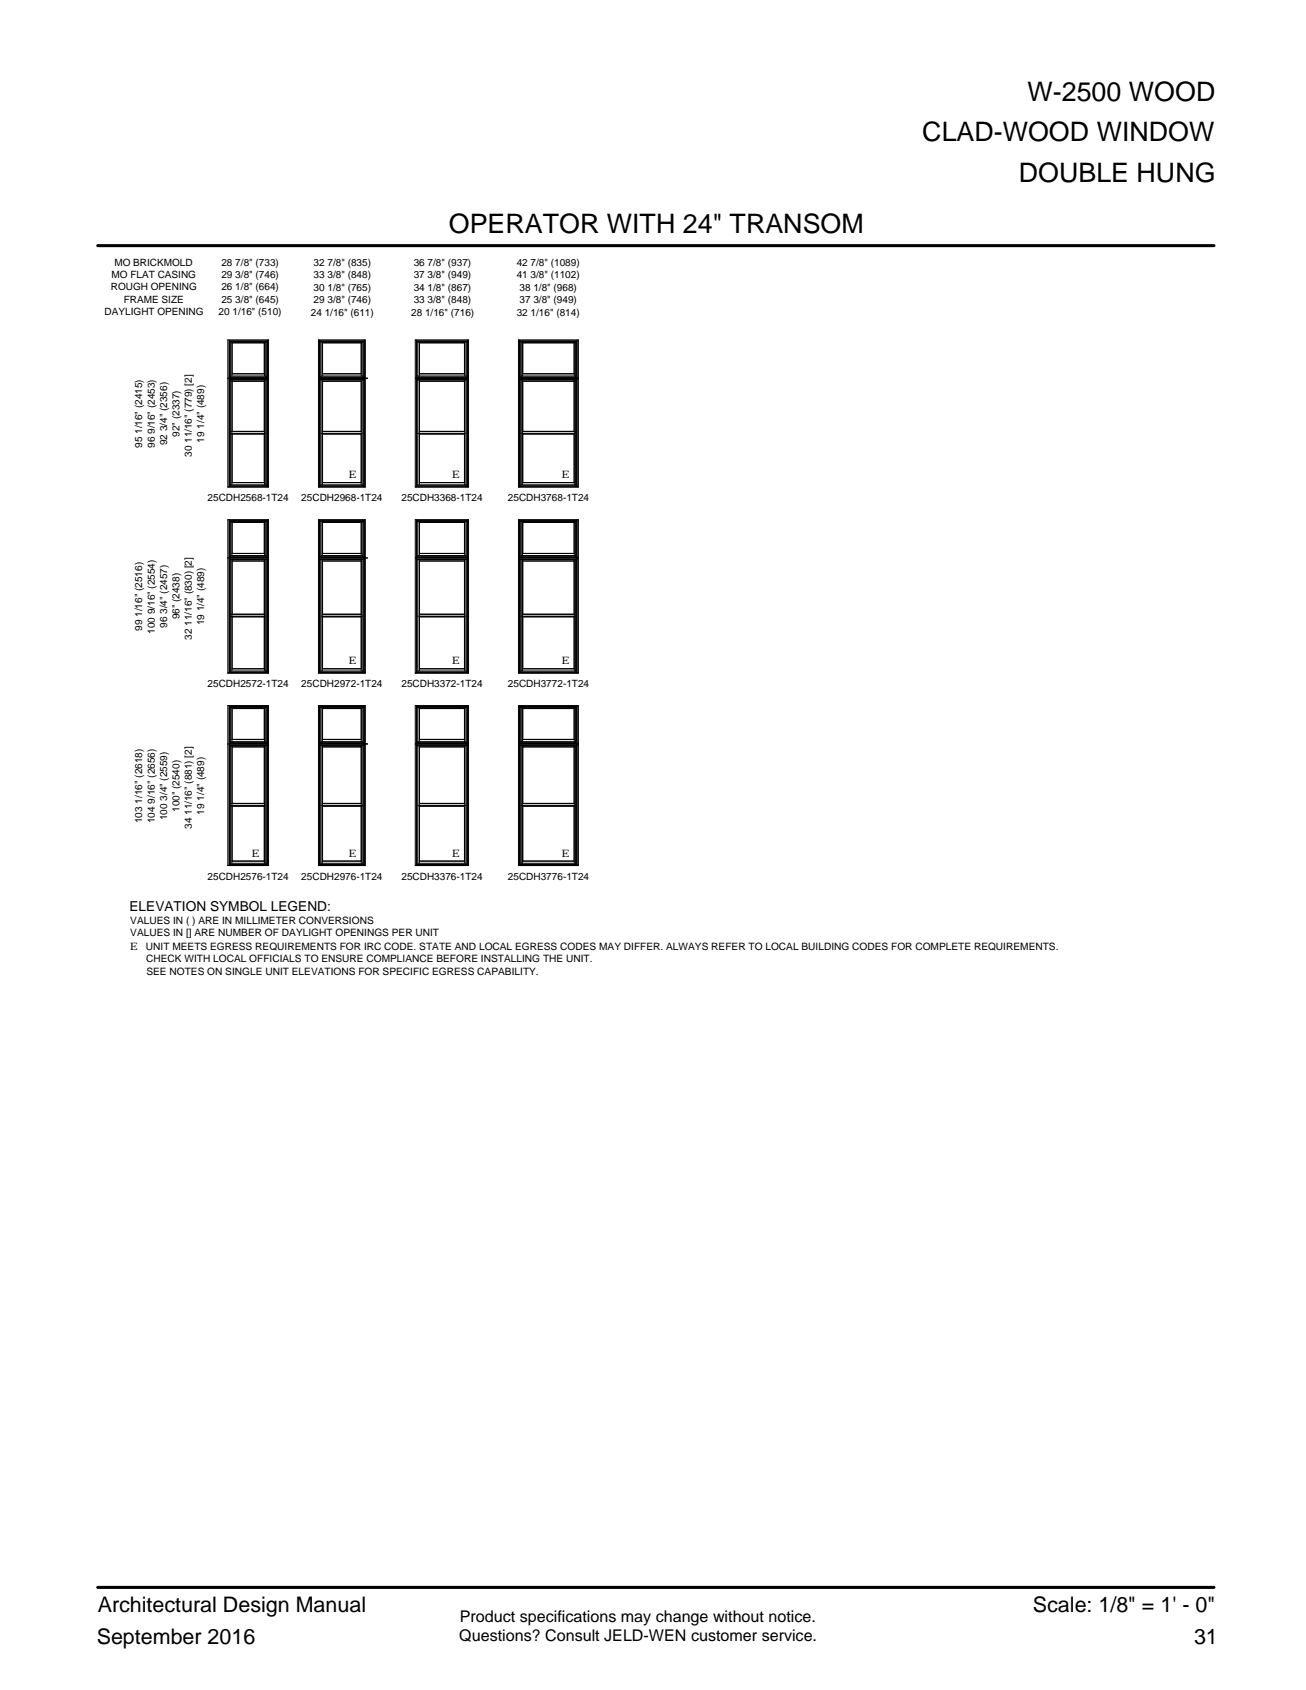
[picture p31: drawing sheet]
<svg xmlns="http://www.w3.org/2000/svg" width="216mm" height="279mm" viewBox="0 0 216 279" stroke-linecap="round" stroke-linejoin="round" font-family="sans-serif">
<defs><g id="words">
<g font-size="4.4">
<text x="169.9" y="16.7">W-2500 WOOD</text>
<text x="152.5" y="23.3">CLAD-WOOD WINDOW</text>
<text x="168.4" y="30.1">DOUBLE HUNG</text>
<text x="74.2" y="38.5">OPERATOR WITH 24&quot; TRANSOM</text>
</g>
<g font-size="3.5">
<text x="16.2" y="266.5">Architectural Design Manual</text>
<text x="170.8" y="266.5">Scale: 1/8&quot; = 1' - 0&quot;</text>
<text x="16" y="271.8">September 2016</text>
<text x="197.4" y="271.8">31</text>
</g>
<g font-size="2.7">
<text x="76" y="268.2">Product specifications may change without notice.</text>
<text x="75.9" y="271.4">Questions? Consult JELD-WEN customer service.</text>
</g>
<text font-size="2.3" x="21.4" y="150.6">ELEVATION SYMBOL LEGEND:</text>
<g font-size="1.7">
<text x="18.4" y="45.9">MO FLAT CASING</text>
<text x="18.9" y="43.9">MO BRICKMOLD</text>
<text x="36.6" y="46">29 3/8&quot; (746)</text>
<text x="36.6" y="44">28 7/8&quot; (733)</text>
<text x="51.8" y="46">33 3/8&quot; (848)</text>
<text x="51.8" y="44">32 7/8&quot; (835)</text>
<text x="68.4" y="46">37 3/8&quot; (949)</text>
<text x="68.4" y="44">36 7/8&quot; (937)</text>
<text x="85.4" y="46">41 3/8&quot; (1102)</text>
<text x="85.4" y="44">42 7/8&quot; (1089)</text>
<text x="17.3" y="52.1">DAYLIGHT OPENING</text>
<text x="18.3" y="48">ROUGH OPENING</text>
<text x="20.5" y="50.1">FRAME SIZE</text>
<text x="36.1" y="52.1">20 1/16&quot; (510)</text>
<text x="36.6" y="50.1">25 3/8&quot; (645)</text>
<text x="36.6" y="48">26 1/8&quot; (664)</text>
<text x="51.4" y="52.2">24 1/16&quot; (611)</text>
<text x="51.8" y="50.1">29 3/8&quot; (746)</text>
<text x="51.8" y="48.1">30 1/8&quot; (765)</text>
<text x="68" y="52.2">28 1/16&quot; (716)</text>
<text x="68.4" y="50.1">33 3/8&quot; (848)</text>
<text x="68.4" y="48.1">34 1/8&quot; (867)</text>
<text x="85.4" y="52.2">32 1/16&quot; (814)</text>
<text x="85.9" y="50.1">37 3/8&quot; (949)</text>
<text x="85.9" y="48.1">38 1/8&quot; (968)</text>
<text x="23.5" y="74.1" transform="rotate(-90 23.5 74.1)">95 1/16&quot; (2415)</text>
<text x="25.6" y="74.1" transform="rotate(-90 25.6 74.1)">96 9/16&quot; (2453)</text>
<text x="27.6" y="73.6" transform="rotate(-90 27.6 73.6)">92 3/4&quot; (2356)</text>
<text x="29.7" y="72.2" transform="rotate(-90 29.7 72.2)">92&quot; (2337)</text>
<text x="31.7" y="75.5" transform="rotate(-90 31.7 75.5)">30 11/16&quot; (779) [2]</text>
<text x="33.8" y="73.2" transform="rotate(-90 33.8 73.2)">19 1/4&quot; (489)</text>
<text x="34.3" y="82.9">25CDH2568-1T24</text>
<text x="49.8" y="82.9">25CDH2968-1T24</text>
<text x="57.7" y="79.1">E</text>
<text x="66.4" y="82.9">25CDH3368-1T24</text>
<text x="74.7" y="79.1">E</text>
<text x="84" y="82.9">25CDH3768-1T24</text>
<text x="92.9" y="79.1">E</text>
<text x="23.5" y="104.3" transform="rotate(-90 23.5 104.3)">99 1/16&quot; (2516)</text>
<text x="25.6" y="104.8" transform="rotate(-90 25.6 104.8)">100 9/16&quot; (2554)</text>
<text x="27.6" y="103.8" transform="rotate(-90 27.6 103.8)">96 3/4&quot; (2457)</text>
<text x="29.7" y="102.4" transform="rotate(-90 29.7 102.4)">96&quot; (2438)</text>
<text x="31.7" y="105.8" transform="rotate(-90 31.7 105.8)">32 11/16&quot; (830) [2]</text>
<text x="33.8" y="103.4" transform="rotate(-90 33.8 103.4)">19 1/4&quot; (489)</text>
<text x="34.3" y="113.6">25CDH2572-1T24</text>
<text x="49.8" y="113.6">25CDH2972-1T24</text>
<text x="57.7" y="109.8">E</text>
<text x="66.4" y="113.6">25CDH3372-1T24</text>
<text x="74.7" y="109.8">E</text>
<text x="84" y="113.6">25CDH3772-1T24</text>
<text x="92.9" y="109.8">E</text>
<text x="23.5" y="136.1" transform="rotate(-90 23.5 136.1)">103 1/16&quot; (2618)</text>
<text x="25.6" y="136.1" transform="rotate(-90 25.6 136.1)">104 9/16&quot; (2656)</text>
<text x="27.6" y="135.6" transform="rotate(-90 27.6 135.6)">100 3/4&quot; (2559)</text>
<text x="29.7" y="134.3" transform="rotate(-90 29.7 134.3)">100&quot; (2540)</text>
<text x="31.7" y="137" transform="rotate(-90 31.7 137)">34 11/16&quot; (881) [2]</text>
<text x="33.8" y="134.7" transform="rotate(-90 33.8 134.7)">19 1/4&quot; (489)</text>
<text x="41.6" y="141.6">E</text>
<text x="57.7" y="141.6">E</text>
<text x="74.7" y="141.6">E</text>
<text x="92.9" y="141.6">E</text>
<text x="34.3" y="145.5">25CDH2576-1T24</text>
<text x="49.8" y="145.5">25CDH2976-1T24</text>
<text x="66.4" y="145.5">25CDH3376-1T24</text>
<text x="84" y="145.5">25CDH3776-1T24</text>
<text x="21.5" y="152.7">VALUES IN ( ) ARE IN MILLIMETER CONVERSIONS</text>
<text x="21.5" y="154.8">VALUES IN [] ARE NUMBER OF DAYLIGHT OPENINGS PER UNIT</text>
<text x="21.5" y="157">E</text>
<text x="24.1" y="157.1">UNIT MEETS EGRESS REQUIREMENTS FOR IRC CODE. STATE AND LOCAL EGRESS CODES MAY DIFFER. ALWAYS REFER TO LOCAL BUILDING CODES FOR COMPLETE REQUIREMENTS.</text>
<text x="24.2" y="159.1">CHECK WITH LOCAL OFFICIALS TO ENSURE COMPLIANCE BEFORE INSTALLING THE UNIT.</text>
<text x="24.2" y="161.1">SEE NOTES ON SINGLE UNIT ELEVATIONS FOR SPECIFIC EGRESS CAPABILITY.</text>
</g>
</g></defs>
<g fill="none" stroke="#000" stroke-width=".17">
<path d="M37.7 56.2h6.7v24.3h-6.7zM37.9 56.2v6.3M37.9 56.4h6.3M37.9 56.4v6.1M38 56.4v6M38 56.5h6.1M38.1 56.5v5.8M38.1 56.6h5.8M38.3 56.6v5.6M38.4 56.7v5.1M38.4 56.7h5.3M43.7 56.7v5.1"/>
<path d="M43.7 56.6v5.6M43.9 56.5v5.8M44.1 56.4v6M44.2 56.4v6.1M44.2 56.2v6.3M52.6 56.2h7.8v24.3h-7.8zM52.8 56.4h7.4M52.8 56.2v6.3M52.9 56.4h7.3M52.9 56.4v6.1M52.9 56.5h7.2M52.9 56.4v6"/>
<path d="M53.1 56.6h6.9M53.1 56.5v5.8M53.3 56.6v5.6M53.3 56.7h6.4M53.3 56.7v5.1M59.7 56.7h-6.4M59.7 56.6v5.6M60 56.5v5.8M60.1 56.4v6M60.2 56.4v6.1M60.2 56.2v6.3M68.7 56.2h8.8v24.3h-8.8z"/>
<path d="M68.8 56.4h8.5M68.8 56.2v6.3M68.9 56.4h8.3M68.9 56.4v6.1M68.9 56.5h8.3M68.9 56.4v6M69.1 56.6h7.9M69.1 56.5v5.8M69.3 56.7h7.5M69.3 56.6v5.6M76.8 56.7v5.1M76.8 56.6v5.6"/>
<path d="M77 56.5v5.8M77.2 56.4v6M77.2 56.4v6.1M77.3 56.2v6.3M85.7 56.2h9.9v24.3h-9.9zM85.9 56.4h9.5M85.9 56.2v6.3M85.9 56.4v6.1M86 56.5h9.3M86 56.4v6M86.2 56.6h9M86.2 56.5v5.8"/>
<path d="M86.4 56.6v5.6M86.4 56.7h8.5M86.4 56.7v5.1M94.9 56.7v5.1M94.9 56.6v5.6M95.2 56.5v5.8M95.3 56.4v6M95.4 56.4v6.1M95.4 56.2v6.3M37.7 62.5h6.7M37.7 62.6h6.7M37.9 62.6v17.9"/>
<path d="M37.9 62.6v17.8M37.9 62.4h6.3M37.9 62.7h6.3M38 62.7l-.1 17.7M38 62.3h6.1M38 62.8h6.1M38.1 71.7h5.6h-5.4M38.1 62.8v17.5M38.1 62.2h5.8M38.1 62.8h5.8M38.1 71.6h5.8M38.3 63h5.4z"/>
<path d="M38.3 62.8v17.4M38.4 63v8.3M38.4 71.8v8M38.4 61.8h5.3M38.4 79.8h5.3M38.4 71.3h5.3M38.4 71.3h-.1M43.7 63v8.3M43.7 71.8v8M43.7 71.3h-5.6M43.7 62.8v17.4M43.9 62.8v17.5"/>
<path d="M44.1 62.7v17.7h.1M44.2 62.6v17.8M44.2 62.6v17.9M52.6 62.5h8.2M52.6 62.6h8.2M52.8 62.6v17.9M52.9 62.4h7.3M52.9 62.7h7.3M52.9 62.6l-.1 17.8M52.9 62.3h7.2M52.9 62.8h7.2M52.9 62.7v17.7"/>
<path d="M53.1 62.2h6.9M53.1 62.8h6.9M53.1 71.6h6.9M53.1 62.8v17.5M53.3 62.8v17.4M53.3 61.8h6.4M53.3 79.8h6.4M53.3 71.3h6.4M53.3 63h6.4M53.3 63v8.3M53.3 71.8v8M53.3 71.8h6.4"/>
<path d="M59.7 63h-6.4M59.7 71.7l-6.4 .1M59.7 62.8v17.4M60 62.8v17.5M60.1 62.7l.1 17.7M60.2 62.6v17.8M60.2 62.6v17.9M68.7 62.5h8.8M68.7 62.6h8.8M68.8 62.6v17.9M68.9 62.4h8.3M68.9 62.7h8.3"/>
<path d="M68.9 62.6l-.1 17.8M68.9 62.3h8.3M68.9 62.8h8.3M68.9 62.7v17.7M69.1 62.2h7.9M69.1 62.8h7.9M69.1 71.6h7.9M69.1 62.8v17.5M69.3 61.8h7.5M69.3 63h7.5M69.3 79.8h7.5M69.3 71.3h7.5"/>
<path d="M69.3 71.7l7.5 .1M69.3 62.8v17.4M69.3 71.8h7.5M76.8 61.8h-7.5M76.8 79.8h-7.5M76.8 71.3h-7.5M76.8 63v8.3M76.8 71.8v8M76.8 62.8v17.4M77 62.8v17.5M77.2 62.7v17.7M77.2 62.6l.1 17.8"/>
<path d="M77.3 62.6v17.9M85.7 62.5h9.9M85.7 62.6h9.9M85.9 62.6v17.9M85.9 62.4h9.5M85.9 62.7h9.5M85.9 62.6v17.8M86 62.3h9.3M86 62.8h9.3M86 62.7v17.7h-.1M86.2 62.2h9M86.2 62.8h9"/>
<path d="M86.2 71.6h9M86.2 62.8v17.5M86.4 62.8v17.4M86.4 61.8h8.5M86.4 63h8.5M86.4 79.8h8.5M86.4 71.3h8.5M86.4 71.8h8.5M86.4 63v8.3M86.4 71.8v8M94.9 63v8.3M94.9 71.8v8"/>
<path d="M94.9 62.8v17.4M95.2 62.8v17.5M95.3 62.7l.1 17.7M95.4 62.6v17.8M95.4 62.6v17.9M37.7 85.9h6.7v25.4h-6.7zM37.7 80.5h6.7M37.7 92.2h6.7M37.7 92.3h6.7M37.9 85.9v6.3M37.9 92.3v18.9M37.9 86.1h6.3"/>
<path d="M37.9 92.2h6.3M37.9 86.1v6.1M37.9 92.1h6.3M37.9 92.4h6.3M38 92.4v18.8h-.1M38 86.1v6M38 80.3h6.1M38 80.4h6.1M38 86.2h6.1M38 92h6.1M38 92.5h6.1M38.1 86.2v5.8"/>
<path d="M38.1 92.5v18.6M38.1 80.2h5.8M38.1 86.2h5.8M38.1 91.8h5.8M38.1 92.5h5.8M38.3 92.7h5.4zM38.3 86.2v5.6M38.3 92.5v18.4M38.3 86.4h5.4M38.3 91.5h5.4M38.4 86.4v5.1M38.4 92.8v8.7"/>
<path d="M43.7 86.4v5.1M43.7 92.8v8.7M43.7 86.2v5.6M43.7 92.5v18.4M43.9 86.2v5.8M43.9 92.5v18.6M44.1 92.4v18.8h.1M44.1 86.1v6M44.2 86.1v6.1M44.2 92.3v18.9M44.2 85.9v6.3M52.6 80.5h7.6"/>
<path d="M52.6 85.9h7.8v25.4h-7.8zM52.6 92.2h8.2M52.6 92.3h8.2M52.8 86.1h7.4M52.8 92.2h7.4M52.8 85.9v6.3M52.8 92.3v18.9M52.9 86.1h7.3M52.9 92.1h7.3M52.9 92.4h7.3M52.9 86.1v6.1M52.9 92.3v18.9"/>
<path d="M52.9 92.4v18.8h-.1M52.9 80.3h7.2M52.9 80.4h7.2M52.9 86.2h7.2M52.9 92h7.2M52.9 92.5h7.2M52.9 86.1v6M53.1 80.2h6.9M53.1 86.2h6.9M53.1 91.8h6.9M53.1 92.5h6.9M53.1 86.2v5.8"/>
<path d="M53.1 92.5v18.6M53.3 86.4h6.4M53.3 91.5h6.4M53.3 86.2v5.6M53.3 92.5v18.4M53.3 92.8h6.4M53.3 86.4v5.1M53.3 92.8v8.7M59.7 86.4h.1M59.7 91.5h.1M59.7 92.7l-6.4 .1M59.7 86.2v5.6"/>
<path d="M59.7 92.5v18.4M60 86.2v5.8M60 92.5v18.6M60.1 92.4v18.8h.1M60.1 86.1v6M60.2 86.1v6.1M60.2 92.3v18.9M60.2 85.9v6.3M68.7 80.5h8.8M68.7 85.9h8.8v25.4h-8.8zM68.7 92.2h8.8M68.7 92.3h8.8"/>
<path d="M68.8 86.1h8.5M68.8 92.2h8.5M68.8 85.9v6.3M68.8 92.3v18.9M68.9 86.1h8.3M68.9 92.1h8.3M68.9 92.4h8.3M68.9 86.1v6.1M68.9 92.3v18.9M68.9 92.4v18.8h-.1M68.9 80.3h8.3M68.9 80.4h8.3"/>
<path d="M68.9 86.2h8.3M68.9 92h8.3M68.9 92.5h8.3M68.9 86.1v6M69.1 80.2h7.9M69.1 86.2h7.9M69.1 91.8h7.9M69.1 92.5h7.9M69.1 86.2v5.8M69.1 92.5v18.6M69.3 86.4h.1M69.3 91.5h.1"/>
<path d="M69.3 86.4h7.5M69.3 91.5h7.5M69.3 92.7l7.5 .1M69.3 86.2v5.6M69.3 92.5v18.4M69.3 92.8h7.5M76.8 86.4v5.1M76.8 92.8v8.7M76.8 86.2v5.6M76.8 92.5v18.4M77 86.2v5.8M77 92.5v18.6"/>
<path d="M77.2 92.4v18.8h.1M77.2 86.1v6M77.2 86.1v6.1M77.2 92.3v18.9M77.3 85.9v6.3M77.3 92.3v18.9M85.7 80.5h9.9M85.7 85.9h9.9v25.4h-9.9zM85.7 92.2h9.9M85.7 92.3h9.9M85.9 86.1h9.5M85.9 92.2h9.5"/>
<path d="M85.9 85.9v6.3M85.9 92.3v18.9M85.9 92.1h9.5M85.9 92.4h9.5M85.9 86.1v6.1M86 92.4v18.8h-.1M86 80.3h9.3M86 80.4h9.3M86 86.2h9.3M86 92h9.3M86 92.5h9.3M86 86.1v6"/>
<path d="M86.2 80.2h9M86.2 86.2h9M86.2 91.8h9M86.2 92.5h9M86.2 86.2v5.8M86.2 92.5v18.6M86.4 86.4h8.5M86.4 91.5h8.5M86.4 86.2v5.6M86.4 92.5v18.4M86.4 92.8h8.5M86.4 86.4v5.1"/>
<path d="M86.4 92.8v8.7M94.9 86.4v5.1M94.9 92.8v8.7M94.9 86.2v5.6M94.9 92.5v18.4M95.2 86.2v5.8M95.2 92.5v18.6M95.3 92.4v18.8h.1M95.3 86.1v6M95.4 86.1v6.1M95.4 92.3v18.9M95.4 85.9v6.3"/>
<path d="M37.7 116.6h6.7v26.5h-6.7zM37.7 111.2h6.7M37.9 116.6v6.4M37.9 116.8h6.3M37.9 116.8v6.2M37.9 116.9h6.3M38 116.9v5.9M38 111.1h6.1M38 116.9h6.1M38.1 102h5.6h-5.4M38.1 116.9v5.9M38.1 110.9h5.8"/>
<path d="M38.1 117h5.8M38.1 101.9h5.8M38.3 117v5.6M38.4 102v8.5M38.4 117.2v5M38.4 110.5h5.3M38.4 117.2h5.3M38.4 101.5h5.3M38.4 101.5l-.1 .1M43.7 102v8.5M43.7 117.2v5M43.7 101.5l-5.6 .1"/>
<path d="M43.7 117v5.6M43.9 116.9v5.9M44.1 116.9v5.9M44.2 116.8v6.2M44.2 116.6v6.4M52.6 111.2h7.8M52.6 116.6h7.8v26.5h-7.8zM52.8 116.8h7.4M52.8 116.6v6.4M52.9 116.9h7.3M52.9 116.8v6.2M52.9 111.1h7.2"/>
<path d="M52.9 116.9h7.2M52.9 116.9v5.9M53.1 110.9h6.9M53.1 117h6.9M53.1 101.9h6.9M53.1 116.9v5.9M53.3 117v5.6M53.3 110.5l6.4 .1M53.3 110.5h6.4M53.3 117.2h6.4M53.3 101.5l6.4 .1M53.3 101.5h6.4"/>
<path d="M53.3 102v8.5M53.3 117.2v5M53.3 102h6.4M59.7 117.1l-6.4 .1M59.7 102h-6.4M59.7 117v5.6M60 116.9v5.9M60.1 116.9v5.9M60.2 116.8v6.2M60.2 116.6v6.4M68.7 111.2h8.8M68.7 116.6h8.8v26.5h-8.8z"/>
<path d="M68.8 116.8h8.5M68.8 116.6v6.4M68.9 116.9h8.3M68.9 116.8v6.2M68.9 111.1h8.3M68.9 116.9v5.9M69.1 110.9h7.9M69.1 117h7.9M69.1 101.9h7.9M69.1 116.9v5.9M69.3 110.5h7.5M69.3 117.1l7.5 .1"/>
<path d="M69.3 117.2h7.5M69.3 101.5h7.5M69.3 102h7.5M69.3 117v5.6M76.8 110.5l-7.5 .1M76.8 101.5l-7.5 .1M76.8 102v8.5M76.8 117.2v5M76.8 117v5.6M77 116.9v5.9M77.2 116.9v5.9M77.2 116.8v6.2"/>
<path d="M77.3 116.6v6.4M85.7 111.2h9.9M85.7 116.6h9.9v26.5h-9.9zM85.9 116.8h9.5M85.9 116.6v6.4M85.9 116.9h9.5M85.9 116.8v6.2M86 111.1h9.3M86 116.9h9.3M86 116.9v5.9M86.2 110.9h9M86.2 117h9"/>
<path d="M86.2 101.9h9M86.2 116.9v5.9M86.4 117v5.6M86.4 110.5h8.5M86.4 117.2h8.5M86.4 101.5h8.5M86.4 102h8.5M86.4 102v8.5M86.4 117.2v5M94.9 102v8.5M94.9 117.2v5M94.9 117v5.6"/>
<path d="M95.2 116.9v5.9M95.3 116.9v5.9M95.4 116.8v6.2M95.4 116.6v6.4M37.7 123h6.7M37.9 123v20.1M37.9 123v20M37.9 122.8h6.3M37.9 123.2h6.3M38 123.2l-.1 19.8M38 122.8h6.1M38.1 133.3h5.6h-5.4"/>
<path d="M38.1 123.2v19.7M38.1 122.6h5.8M38.1 123.3h5.8M38.1 133.2h5.8M38.3 123.5h5.4zM38.3 123.3v19.4M38.4 123.5v9.3M38.4 133.3v9M38.4 122.2h5.3M38.4 132.8h5.3M38.4 132.8l-.1 .1M43.7 123.5v9.3"/>
<path d="M43.7 133.3v9M43.7 132.8l-5.6 .1M43.7 123.3v19.4M43.9 123.2v19.7M44.1 123.2v19.8h.1M44.2 123v20M44.2 123v20.1M52.6 123h8.2M52.8 123v20.1M52.9 122.8h7.3M52.9 123.2h7.3M52.9 123l-.1 20"/>
<path d="M52.9 122.8h7.2M52.9 123.2v19.8M53.1 122.6h6.9M53.1 123.3h6.9M53.1 133.2h6.9M53.1 123.2v19.7M53.3 133.3h6.4M53.3 123.3v19.4M53.3 122.2l6.4 .1M53.3 122.2h6.4M53.3 132.8l6.4 .1M53.3 132.8h6.4"/>
<path d="M53.3 123.5h6.4M53.3 123.5v9.3M53.3 133.3v9M59.7 133.3h.1M59.7 123.5h-6.4M59.7 123.3v19.4M60 123.2v19.7M60.1 123.2l.1 19.8M60.2 123v20M60.2 123v20.1M68.7 123h8.8M68.8 123v20.1"/>
<path d="M68.9 122.8h8.3M68.9 123.2h8.3M68.9 123l-.1 20M68.9 123.2v19.8M69.1 122.6h7.9M69.1 123.3h7.9M69.1 133.2h7.9M69.1 123.2v19.7M69.3 133.3h.1M69.3 122.2h7.5M69.3 123.5h7.5M69.3 132.8h7.5"/>
<path d="M69.3 133.3h7.5M69.3 123.3v19.4M76.8 122.2l-7.5 .1M76.8 132.8l-7.5 .1M76.8 123.5v9.3M76.8 133.3v9M76.8 123.3v19.4M77 123.2v19.7M77.2 123.2v19.8M77.2 123l.1 20M77.3 123v20.1M85.7 123h9.9"/>
<path d="M85.9 123v20.1M85.9 122.8h9.5M85.9 123.2h9.5M85.9 123v20M86 122.8h9.3M86 123.2v19.8h-.1M86.2 122.6h9M86.2 123.3h9M86.2 133.2h9M86.2 123.2v19.7M86.4 133.3h8.5M86.4 123.3v19.4"/>
<path d="M86.4 122.2h8.5M86.4 123.5h8.5M86.4 132.8h8.5M86.4 123.5v9.3M86.4 133.3v9M94.9 123.5v9.3M94.9 133.3v9M94.9 123.3v19.4M95.2 123.2v19.7M95.3 123.2l.1 19.8M95.4 123v20M95.4 123v20.1"/>
<path d="M37.7 143.1h6.7M38 142.9h6.1M38.1 142.7h5.8M38.4 142.3h5.3M52.6 143.1h7.8M52.9 142.9h7.2M53.1 142.7h6.9M53.3 142.3l6.4 .1M53.3 142.3h6.4M68.7 143.1h8.8M68.9 142.9h8.3M69.1 142.7h7.9"/>
<path d="M69.3 142.3h7.5M76.8 142.3l-7.5 .1M85.7 143.1h9.9M86 142.9h9.3M86.2 142.7h9M86.4 142.3h8.5"/>
</g>
<path d="M16.2 40.6h184.5M16.2 262.4h184.5" fill="none" stroke="#000" stroke-width=".51"/>
<use href="#words"/>
</svg>
